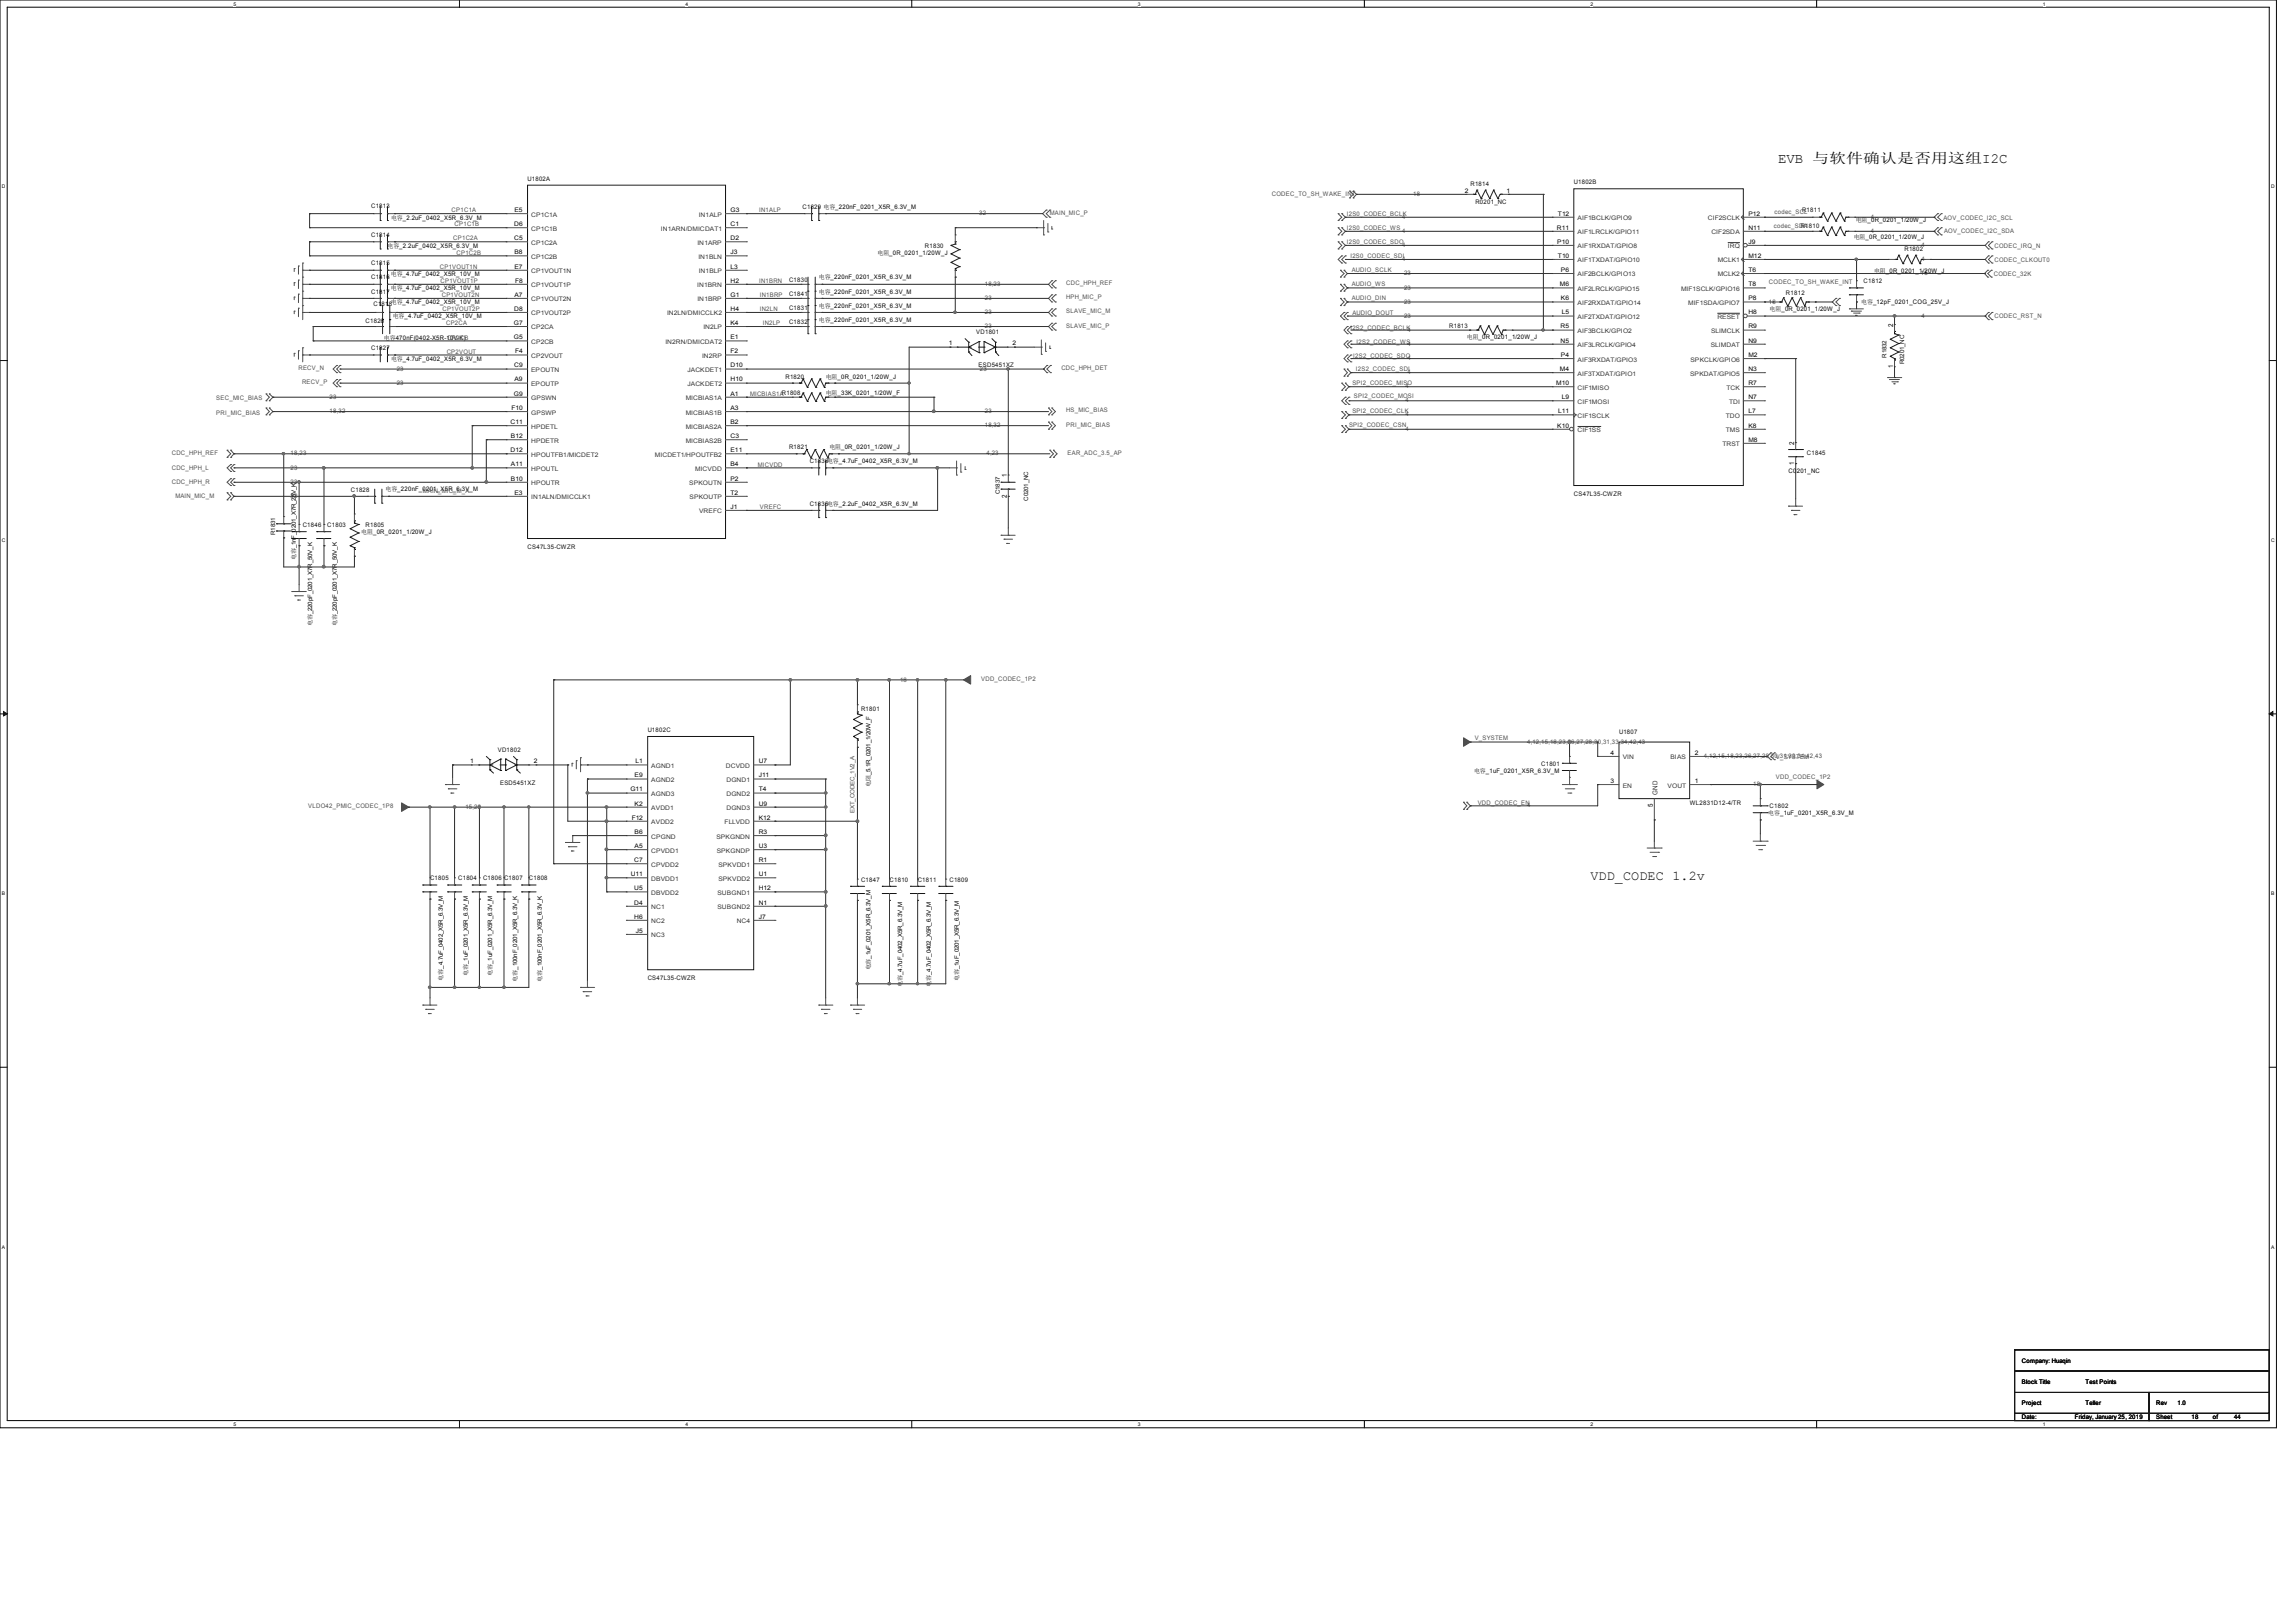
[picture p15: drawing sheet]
<svg xmlns="http://www.w3.org/2000/svg" width="297mm" height="210mm" viewBox="0 0 297 210" stroke-linecap="round" stroke-linejoin="round" font-family="sans-serif">
<defs><g id="words">
<text font-size="1.8" x="230" y="21">EVB 与软件确认是否用这组I2C</text>
<text font-size="1.7" x="205.7" y="113.9">VDD_CODEC 1.2v</text>
<g font-size=".9">
<text x="244.9" y="47.7" transform="rotate(-90 244.9 47.7)">1</text>
<text x="244.9" y="42.2" transform="rotate(-90 244.9 42.2)">2</text>
<text x="232.1" y="57.5" transform="rotate(-90 232.1 57.5)">2</text>
<text x="130.2" y="64.4" transform="rotate(-90 130.2 64.4)">2</text>
<text x="130.2" y="61.8" transform="rotate(-90 130.2 61.8)">1</text>
<text x="232.1" y="60.2" transform="rotate(-90 232.1 60.2)">1</text>
<text x="213.8" y="104.4" transform="rotate(-90 213.8 104.4)">5</text>
</g>
<text font-size=".9" fill="#343434" x="214.4" y="102.9" transform="rotate(-90 214.4 102.9)">GND</text>
<g font-size=".8" fill="#0e0e0e">
<text x="68.2" y="23.4">U1802A</text>
<text x="203.6" y="23.8">U1802B</text>
<text x="48" y="26.9">C1813</text>
<text x="103.8" y="27">C1829 电容_220nF_0201_X5R_6.3V_M</text>
<text x="190.2" y="24.1">R1814</text>
<text x="190.8" y="26.5">R0201_NC</text>
<text x="232.9" y="29.5">R1810</text>
<text x="233.1" y="27.5">R1811</text>
<text x="48" y="34.3">C1815</text>
<text x="48" y="30.6">C1814</text>
<text x="119.6" y="32">R1830</text>
<text x="246.4" y="32.5">R1802</text>
<text x="47.3" y="41.8">C1826</text>
<text x="48" y="38">C1817</text>
<text x="48" y="36.2">C1816</text>
<text x="48.3" y="39.6">C1818</text>
<text x="102.1" y="36.4">C1830</text>
<text x="102.1" y="40.1">C1831</text>
<text x="102.1" y="41.9">C1832</text>
<text x="102.1" y="38.3">C1841</text>
<text x="231" y="38.2">R1812</text>
<text x="241.1" y="36.6">C1812</text>
<text x="48" y="45.3">C1827</text>
<text x="126.3" y="43.2">VD1801</text>
<text x="126.6" y="47.5">ESD5451XZ</text>
<text x="187.5" y="42.4">R1813</text>
<text x="244" y="46.3" transform="rotate(-90 244 46.3)">R1832</text>
<text x="246.3" y="47.1" transform="rotate(-90 246.3 47.1)">R0201_NC</text>
<text x="101.6" y="49">R1820</text>
<text x="102.1" y="58.1">R1821</text>
<text x="104.7" y="59.9">C1836电容_4.7uF_0402_X5R_6.3V_M</text>
<text x="233.7" y="58.9">C1845</text>
<text x="45.4" y="63.7">C1828</text>
<text x="104.7" y="65.4">C1835电容_2.2uF_0402_X5R_6.3V_M</text>
<text x="129.3" y="63.9" transform="rotate(-90 129.3 63.9)">C1837</text>
<text x="133" y="64.8" transform="rotate(-90 133 64.8)">C0201_NC</text>
<text x="203.6" y="64.1">CS47L35-CWZR</text>
<text x="35.6" y="69.2" transform="rotate(-90 35.6 69.2)">R1831</text>
<text x="39.2" y="68.2">C1846</text>
<text x="42.3" y="68.2">C1803</text>
<text x="47.3" y="68.2">R1805</text>
<text x="68.2" y="71">CS47L35-CWZR</text>
<text x="83.8" y="94.7">U1802C</text>
<text x="111.4" y="91.9">R1801</text>
<text x="209.4" y="95">U1807</text>
<text x="64.4" y="97.2">VD1802</text>
<text x="64.7" y="101.6">ESD5451XZ</text>
<text x="199.4" y="99.1">C1801</text>
<text x="218.6" y="104.1">WL2831D12-4/TR</text>
<text x="228.9" y="104.6">C1802</text>
<text x="55.6" y="113.9">C1805</text>
<text x="59.3" y="113.9">C1804</text>
<text x="62.5" y="113.9">C1806 C1807</text>
<text x="68.4" y="113.9">C1808</text>
<text x="111.4" y="114.1">C1847</text>
<text x="115.1" y="114.1">C1810</text>
<text x="118.7" y="114.1">C1811</text>
<text x="122.8" y="114.1">C1809</text>
<text x="83.8" y="126.8">CS47L35-CWZR</text>
</g>
<g font-size=".8">
<text x="50.6" y="28.4">电容_2.2uF_0402_X5R_6.3V_M</text>
<text x="66.5" y="29.3">D6</text>
<text x="66.6" y="27.4">E5</text>
<text x="94.5" y="27.4">G3</text>
<text x="94.5" y="29.3">C1</text>
<text x="189.5" y="24.9">2</text>
<text x="194.9" y="24.9">1</text>
<text x="201.4" y="29.7">R11</text>
<text x="201.5" y="27.9">T12</text>
<text x="226.2" y="27.9">P12</text>
<text x="226.2" y="29.7">N11</text>
<text x="240" y="28.7">电阻_0R_0201_1/20W_J</text>
<text x="50.1" y="32">电容_2.2uF_0402_X5R_6.3V_M</text>
<text x="50.5" y="35.7">电容_4.7uF_0402_X5R_10V_M</text>
<text x="66.5" y="31.1">C5</text>
<text x="66.6" y="32.9">B8</text>
<text x="66.6" y="34.8">E7</text>
<text x="94.5" y="31.1">D2</text>
<text x="94.5" y="32.9">J3</text>
<text x="94.5" y="34.8">L3</text>
<text x="113.5" y="33">电阻_0R_0201_1/20W_J</text>
<text x="201.4" y="31.5">P10</text>
<text x="201.5" y="33.4">T10</text>
<text x="201.9" y="35.2">P6</text>
<text x="226.2" y="31.5">J9</text>
<text x="226.2" y="33.4">M12</text>
<text x="226.2" y="35.2">T6</text>
<text x="239.8" y="30.9">电阻_0R_0201_1/20W_J</text>
<text x="242.4" y="35.3">电阻_0R_0201_1/20W_J</text>
<text x="50.5" y="39.4">电容_4.7uF_0402_X5R_10V_M</text>
<text x="50.5" y="37.5">电容_4.7uF_0402_X5R_10V_M</text>
<text x="50.8" y="41.2">电容_4.7uF_0402_X5R_10V_M</text>
<text x="66.5" y="40.2">D8</text>
<text x="66.6" y="38.4">A7</text>
<text x="66.6" y="36.6">F8</text>
<text x="94.5" y="36.6">H2</text>
<text x="94.5" y="38.4">G1</text>
<text x="94.5" y="40.2">H4</text>
<text x="105.9" y="36.2">电容_220nF_0201_X5R_6.3V_M</text>
<text x="105.9" y="39.8">电容_220nF_0201_X5R_6.3V_M</text>
<text x="105.9" y="41.7">电容_220nF_0201_X5R_6.3V_M</text>
<text x="105.9" y="38">电容_220nF_0201_X5R_6.3V_M</text>
<text x="201.8" y="37">M6</text>
<text x="201.9" y="38.9">K6</text>
<text x="202" y="40.7">L5</text>
<text x="226.2" y="38.9">P8</text>
<text x="226.2" y="40.7">H8</text>
<text x="226.2" y="37">T8</text>
<text x="228.9" y="40.3">电阻_0R_0201_1/20W_J</text>
<text x="240.8" y="39.4">电容_12pF_0201_COG_25V_J</text>
<text x="49.7" y="44">电容470nF(0402-X5R-10V-K)</text>
<text x="50.6" y="46.7">电容_4.7uF_0402_X5R_6.3V_M</text>
<text x="66.5" y="42">G7</text>
<text x="66.5" y="43.9">G5</text>
<text x="66.5" y="47.5">C9</text>
<text x="66.6" y="45.7">F4</text>
<text x="94.5" y="42">K4</text>
<text x="94.5" y="43.9">E1</text>
<text x="94.5" y="45.7">F2</text>
<text x="94.5" y="47.5">D10</text>
<text x="122.7" y="44.7">1</text>
<text x="131" y="44.7">2</text>
<text x="189.7" y="43.9">电阻_0R_0201_1/20W_J</text>
<text x="201.9" y="42.5">R5</text>
<text x="201.9" y="44.3">N5</text>
<text x="201.9" y="46.2">P4</text>
<text x="226.2" y="42.5">R9</text>
<text x="226.2" y="44.3">N9</text>
<text x="226.2" y="46.2">M2</text>
<text x="66.2" y="53">F10</text>
<text x="66.5" y="51.2">G9</text>
<text x="66.6" y="49.4">A9</text>
<text x="94.5" y="49.4">H10</text>
<text x="94.5" y="51.2">A1</text>
<text x="94.5" y="53">A3</text>
<text x="106.8" y="49">电阻_0R_0201_1/20W_J</text>
<text x="106.8" y="51.1">电阻_33K_0201_1/20W_F</text>
<text x="201.3" y="49.8">M10</text>
<text x="201.6" y="53.5">L11</text>
<text x="201.8" y="48">M4</text>
<text x="202" y="51.6">L9</text>
<text x="226.2" y="49.8">R7</text>
<text x="226.2" y="51.6">N7</text>
<text x="226.2" y="53.5">L7</text>
<text x="226.2" y="48">N3</text>
<text x="66" y="58.5">D12</text>
<text x="66" y="54.9">C11</text>
<text x="66.1" y="56.7">B12</text>
<text x="94.5" y="54.9">B2</text>
<text x="94.5" y="56.7">C3</text>
<text x="94.5" y="58.5">E11</text>
<text x="107.3" y="58.1">电阻_0R_0201_1/20W_J</text>
<text x="201.4" y="55.3">K10</text>
<text x="226.2" y="55.3">K8</text>
<text x="226.2" y="57.2">M8</text>
<text x="49.9" y="63.6">电容_220nF_0201_X5R_6.3V_M</text>
<text x="66.1" y="60.3">A11</text>
<text x="66.1" y="62.2">B10</text>
<text x="66.6" y="64">E3</text>
<text x="94.5" y="65.8">J1</text>
<text x="94.5" y="60.3">B4</text>
<text x="94.5" y="62.2">P2</text>
<text x="94.5" y="64">T2</text>
<text x="231.4" y="61.2">C0201_NC</text>
<text x="46.7" y="69.1">电阻_0R_0201_1/20W_J</text>
<text x="38.3" y="72.5" transform="rotate(-90 38.3 72.5)">电容_1nF_0201_X7R_25V_K</text>
<text x="40.4" y="81" transform="rotate(-90 40.4 81)">电容_220pF_0201_X7R_50V_K</text>
<text x="43.6" y="81" transform="rotate(-90 43.6 81)">电容_220pF_0201_X7R_50V_K</text>
<text x="60.8" y="98.8">1</text>
<text x="69.1" y="98.8">2</text>
<text x="82.1" y="100.6">E9</text>
<text x="82.2" y="98.8">L1</text>
<text x="98.1" y="98.8">U7</text>
<text x="98.1" y="100.6">J11</text>
<text x="112.6" y="101.9" transform="rotate(-90 112.6 101.9)">电阻_5.1R_0201_1/20W_F</text>
<text x="190.7" y="100">电容_1uF_0201_X5R_6.3V_M</text>
<text x="208.3" y="97.7">4</text>
<text x="208.3" y="101.3">3</text>
<text x="219.2" y="97.7">2</text>
<text x="219.2" y="101.3">1</text>
<text x="81.5" y="102.4">G11</text>
<text x="81.7" y="106">F12</text>
<text x="82.1" y="107.9">B6</text>
<text x="82.1" y="104.2">K2</text>
<text x="98.1" y="106">K12</text>
<text x="98.1" y="107.9">R3</text>
<text x="98.1" y="102.4">T4</text>
<text x="98.1" y="104.2">U9</text>
<text x="228.7" y="105.5">电容_1uF_0201_X5R_6.3V_M</text>
<text x="81.6" y="113.4">U11</text>
<text x="82.1" y="111.5">C7</text>
<text x="82.1" y="109.7">A5</text>
<text x="98.1" y="109.7">U3</text>
<text x="98.1" y="111.5">R1</text>
<text x="98.1" y="113.4">U1</text>
<text x="82.1" y="117.1">D4</text>
<text x="82.1" y="118.9">H6</text>
<text x="82.1" y="115.2">U5</text>
<text x="98.1" y="118.9">J7</text>
<text x="98.1" y="115.2">H12</text>
<text x="98.1" y="117.1">N1</text>
<text x="82.3" y="120.7">J5</text>
<text x="112.6" y="125.6" transform="rotate(-90 112.6 125.6)">电容_1uF_0201_X5R_6.3V_M</text>
<text x="57.3" y="126.9" transform="rotate(-90 57.3 126.9)">电容_4.7uF_0402_X5R_6.3V_M</text>
<text x="60.5" y="126.2" transform="rotate(-90 60.5 126.2)">电容_1uF_0201_X5R_6.3V_M</text>
<text x="63.7" y="126.2" transform="rotate(-90 63.7 126.2)">电容_1uF_0201_X5R_6.3V_M</text>
<text x="66.9" y="127" transform="rotate(-90 66.9 127)">电容_100nF_0201_X5R_6.3V_K</text>
<text x="70.1" y="127" transform="rotate(-90 70.1 127)">电容_100nF_0201_X5R_6.3V_K</text>
<text x="116.7" y="127.7" transform="rotate(-90 116.7 127.7)">电容_4.7uF_0402_X5R_6.3V_M</text>
<text x="120.4" y="127.7" transform="rotate(-90 120.4 127.7)">电容_4.7uF_0402_X5R_6.3V_M</text>
<text x="124" y="126.9" transform="rotate(-90 124 126.9)">电容_1uF_0201_X5R_6.3V_M</text>
<text x="261.6" y="179.1">Block Title</text>
<text x="261.6" y="176.4">Company: Huaqin</text>
<text x="269.8" y="179.1">Test Points</text>
<text x="261.6" y="181.8">Project</text>
<text x="261.6" y="183.6">Date:</text>
<text x="268.4" y="183.6">Friday, January 25, 2019</text>
<text x="269.8" y="181.8">Teller</text>
<text x="278.9" y="181.8">Rev</text>
<text x="278.9" y="183.6">Sheet</text>
<text x="281.7" y="181.8">1.0</text>
<text x="283.5" y="183.6">18</text>
<text x="286.2" y="183.6">of</text>
<text x="289" y="183.6">44</text>
</g>
<g font-size=".8" fill="#4d4d4d">
<text x="58.4" y="27.5">CP1C1A</text>
<text x="58.8" y="29.3">CP1C1B</text>
<text x="98.2" y="27.5">IN1ALP</text>
<text x="126.7" y="27.9">32</text>
<text x="135.8" y="27.8">MAIN_MIC_P</text>
<text x="164.5" y="25.4">CODEC_TO_SH_WAKE_INT</text>
<text x="174.2" y="27.9">I2S0_CODEC_BCLK</text>
<text x="174.2" y="29.8">I2S0_CODEC_WS</text>
<text x="181.4" y="28.3">4</text>
<text x="182.8" y="25.4">18</text>
<text x="229.5" y="29.5">codec_SDA</text>
<text x="229.5" y="27.7">codec_SCL</text>
<text x="242" y="28.3">4</text>
<text x="251.4" y="28.4">AOV_CODEC_I2C_SCL</text>
<text x="56.9" y="34.8">CP1VOUT1N</text>
<text x="58.6" y="31.1">CP1C2A</text>
<text x="59.1" y="32.9">CP1C2B</text>
<text x="174.2" y="31.6">I2S0_CODEC_SDO</text>
<text x="174.7" y="33.4">I2S0_CODEC_SDI</text>
<text x="174.8" y="35.2">AUDIO_SCLK</text>
<text x="181.4" y="30.1">4</text>
<text x="181.4" y="32">4</text>
<text x="181.4" y="33.8">4</text>
<text x="181.6" y="35.6">23</text>
<text x="242" y="30.1">4</text>
<text x="248.5" y="35.6">15</text>
<text x="248.6" y="32">4</text>
<text x="248.6" y="33.8">4</text>
<text x="251.5" y="30.1">AOV_CODEC_I2C_SDA</text>
<text x="257.9" y="35.7">CODEC_32K</text>
<text x="258" y="32">CODEC_IRQ_N</text>
<text x="258" y="33.9">CODEC_CLKOUT0</text>
<text x="57" y="36.6">CP1VOUT1P</text>
<text x="57.2" y="38.4">CP1VOUT2N</text>
<text x="57.2" y="40.3">CP1VOUT2P</text>
<text x="98.2" y="36.6">IN1BRN</text>
<text x="98.3" y="38.4">IN1BRP</text>
<text x="98.3" y="40.3">IN2LN</text>
<text x="127.4" y="37">18,23</text>
<text x="127.4" y="38.8">23</text>
<text x="127.4" y="40.6">23</text>
<text x="137.9" y="36.9">CDC_HPH_REF</text>
<text x="137.9" y="38.7">HPH_MIC_P</text>
<text x="137.9" y="40.6">SLAVE_MIC_M</text>
<text x="174.8" y="37">AUDIO_WS</text>
<text x="174.8" y="38.8">AUDIO_DIN</text>
<text x="174.9" y="40.7">AUDIO_DOUT</text>
<text x="181.6" y="37.5">23</text>
<text x="181.6" y="39.3">23</text>
<text x="181.6" y="41.1">23</text>
<text x="228.8" y="36.7">CODEC_TO_SH_WAKE_INT</text>
<text x="228.8" y="39.3">18</text>
<text x="248.6" y="41.1">4</text>
<text x="258" y="41.2">CODEC_RST_N</text>
<text x="38.6" y="47.9">RECV_N</text>
<text x="51.3" y="48">23</text>
<text x="57.7" y="42.1">CP2CA</text>
<text x="57.8" y="45.8">CP2VOUT</text>
<text x="57.9" y="43.9">CP2CB</text>
<text x="98.7" y="42.1">IN2LP</text>
<text x="126.8" y="48">23</text>
<text x="127.4" y="42.5">23</text>
<text x="137.3" y="47.9">CDC_HPH_DET</text>
<text x="137.9" y="42.4">SLAVE_MIC_P</text>
<text x="174.7" y="42.7">I2S2_CODEC_BCLK</text>
<text x="175.1" y="46.3">I2S2_CODEC_SDO</text>
<text x="175.4" y="48">I2S2_CODEC_SDI</text>
<text x="175.5" y="44.5">I2S2_CODEC_WS</text>
<text x="182.1" y="46.6">4</text>
<text x="182.1" y="42.9">4</text>
<text x="182.1" y="44.7">4</text>
<text x="28" y="51.8">SEC_MIC_BIAS</text>
<text x="28" y="53.6">PRI_MIC_BIAS</text>
<text x="39.1" y="49.7">RECV_P</text>
<text x="42.6" y="51.6">23</text>
<text x="42.6" y="53.5">18,32</text>
<text x="51.3" y="49.8">23</text>
<text x="97" y="51.2">MICBIAS1AR1808</text>
<text x="127.4" y="53.5">23</text>
<text x="137.9" y="53.3">HS_MIC_BIAS</text>
<text x="174.9" y="49.8">SPI2_CODEC_MISO</text>
<text x="174.9" y="53.5">SPI2_CODEC_CLK</text>
<text x="175.1" y="51.5">SPI2_CODEC_MOSI</text>
<text x="181.8" y="50.2">4</text>
<text x="181.8" y="52.1">4</text>
<text x="181.8" y="53.9">4</text>
<text x="182.1" y="48.4">4</text>
<text x="22.2" y="58.9">CDC_HPH_REF</text>
<text x="37.6" y="58.9">18,23</text>
<text x="127.4" y="55.3">18,32</text>
<text x="127.6" y="58.9">4,23</text>
<text x="137.9" y="55.2">PRI_MIC_BIAS</text>
<text x="138.1" y="58.8">EAR_ADC_3.5_AP</text>
<text x="174.5" y="55.3">SPI2_CODEC_CSN</text>
<text x="181.8" y="55.8">4</text>
<text x="22.2" y="60.7">CDC_HPH_L</text>
<text x="22.2" y="62.6">CDC_HPH_R</text>
<text x="22.7" y="64.4">MAIN_MIC_M</text>
<text x="37.6" y="60.7">23</text>
<text x="37.6" y="62.6">23</text>
<text x="37.6" y="64.4">32</text>
<text x="54.7" y="63.8">MAIN_MIC_M_A</text>
<text x="98" y="60.4">MICVDD</text>
<text x="98.3" y="65.9">VREFC</text>
<text x="116.4" y="88.2">18</text>
<text x="126.9" y="88.1">VDD_CODEC_1P2</text>
<text x="190.8" y="95.8">V_SYSTEM</text>
<text x="197.5" y="96.2">4,12,15,18,23,26,27,28,30,31,33,34,42,43</text>
<text x="220.4" y="98.1">4,12,15,18,23,26,27,28,30,31,33,34,42,43</text>
<text x="226.8" y="101.7">18</text>
<text x="229.7" y="98.2">V_SYSTEM</text>
<text x="229.7" y="100.8">VDD_CODEC_1P2</text>
<text x="39.9" y="104.6">VLDO42_PMIC_CODEC_1P8</text>
<text x="60.2" y="104.6">15,23</text>
<text x="110.5" y="105.2" transform="rotate(-90 110.5 105.2)">EXT_CODEC_1V2_A</text>
<text x="191.1" y="104.1">VDD_CODEC_EN</text>
<text x="197.5" y="104.5">4</text>
</g>
<g font-size=".8" fill="#343434">
<text x="68.7" y="28">CP1C1A</text>
<text x="68.7" y="29.8">CP1C1B</text>
<text x="85.5" y="29.8">IN1ARN/DMICDAT1</text>
<text x="90.4" y="28">IN1ALP</text>
<text x="204.1" y="28.5">AIF1BCLK/GPIO9</text>
<text x="220.9" y="28.5">CIF2SCLK</text>
<text x="68.7" y="31.7">CP1C2A</text>
<text x="68.7" y="33.5">CP1C2B</text>
<text x="68.7" y="35.3">CP1VOUT1N</text>
<text x="90.2" y="31.7">IN1ARP</text>
<text x="90.3" y="33.5">IN1BLN</text>
<text x="90.4" y="35.3">IN1BLP</text>
<text x="204.1" y="30.3">AIF1LRCLK/GPIO11</text>
<text x="204.1" y="32.1">AIF1RXDAT/GPIO8</text>
<text x="204.1" y="34">AIF1TXDAT/GPIO10</text>
<text x="204.1" y="35.8">AIF2BCLK/GPIO13</text>
<text x="221.4" y="30.3">CIF2SDA</text>
<text x="222.2" y="34">MCLK1</text>
<text x="222.2" y="35.8">MCLK2</text>
<text x="223.5" y="32.1">IRQ</text>
<text x="68.7" y="37.2">CP1VOUT1P</text>
<text x="68.7" y="39">CP1VOUT2N</text>
<text x="68.7" y="40.8">CP1VOUT2P</text>
<text x="86.3" y="40.8">IN2LN/DMICCLK2</text>
<text x="90.2" y="37.2">IN1BRN</text>
<text x="90.2" y="39">IN1BRP</text>
<text x="204.1" y="37.6">AIF2LRCLK/GPIO15</text>
<text x="204.1" y="39.5">AIF2RXDAT/GPIO14</text>
<text x="204.1" y="41.3">AIF2TXDAT/GPIO12</text>
<text x="217.4" y="37.6">MIF1SCLK/GPIO16</text>
<text x="218.4" y="39.5">MIF1SDA/GPIO7</text>
<text x="222.1" y="41.3">RESET</text>
<text x="68.7" y="42.6">CP2CA</text>
<text x="68.7" y="44.5">CP2CB</text>
<text x="68.7" y="46.3">CP2VOUT</text>
<text x="86.1" y="44.5">IN2RN/DMICDAT2</text>
<text x="90.8" y="46.3">IN2RP</text>
<text x="91" y="42.6">IN2LP</text>
<text x="204.1" y="43.1">AIF3BCLK/GPIO2</text>
<text x="204.1" y="44.9">AIF3LRCLK/GPIO4</text>
<text x="204.1" y="46.8">AIF3RXDAT/GPIO3</text>
<text x="218.7" y="46.8">SPKCLK/GPIO6</text>
<text x="221.3" y="44.9">SLIMDAT</text>
<text x="221.3" y="43.1">SLIMCLK</text>
<text x="68.7" y="48.1">EPOUTN</text>
<text x="68.7" y="50">EPOUTP</text>
<text x="68.7" y="51.8">GPSWN</text>
<text x="68.7" y="53.6">GPSWP</text>
<text x="88.7" y="51.8">MICBIAS1A</text>
<text x="88.7" y="53.6">MICBIAS1B</text>
<text x="89" y="48.1">JACKDET1</text>
<text x="89" y="50">JACKDET2</text>
<text x="204.1" y="48.6">AIF3TXDAT/GPIO1</text>
<text x="204.1" y="50.4">CIF1MISO</text>
<text x="204.1" y="52.2">CIF1MOSI</text>
<text x="218.6" y="48.6">SPKDAT/GPIO5</text>
<text x="223.3" y="50.4">TCK</text>
<text x="223.7" y="52.2">TDI</text>
<text x="68.7" y="55.5">HPDETL</text>
<text x="68.7" y="57.3">HPDETR</text>
<text x="68.7" y="59.1">HPOUTFB1/MICDET2</text>
<text x="84.7" y="59.1">MICDET1/HPOUTFB2</text>
<text x="88.7" y="55.5">MICBIAS2A</text>
<text x="88.7" y="57.3">MICBIAS2B</text>
<text x="204.1" y="54.1">CIF1SCLK</text>
<text x="204.1" y="55.9">CIF1SS</text>
<text x="222.8" y="57.7">TRST</text>
<text x="223.2" y="54.1">TDO</text>
<text x="223.2" y="55.9">TMS</text>
<text x="68.7" y="60.9">HPOUTL</text>
<text x="68.7" y="62.8">HPOUTR</text>
<text x="68.7" y="64.6">IN1ALN/DMICCLK1</text>
<text x="89.2" y="62.8">SPKOUTN</text>
<text x="89.2" y="64.6">SPKOUTP</text>
<text x="89.9" y="60.9">MICVDD</text>
<text x="90.4" y="66.4">VREFC</text>
<text x="84.3" y="99.4">AGND1</text>
<text x="84.3" y="101.2">AGND2</text>
<text x="93.9" y="99.4">DCVDD</text>
<text x="94" y="101.2">DGND1</text>
<text x="209.9" y="98.3">VIN</text>
<text x="209.9" y="101.9">EN</text>
<text x="215.7" y="101.9">VOUT</text>
<text x="216.1" y="98.3">BIAS</text>
<text x="84.3" y="103">AGND3</text>
<text x="84.3" y="104.8">AVDD1</text>
<text x="84.3" y="106.6">AVDD2</text>
<text x="93.7" y="106.6">FLLVDD</text>
<text x="94" y="103">DGND2</text>
<text x="94" y="104.8">DGND3</text>
<text x="84.3" y="108.5">CPGND</text>
<text x="84.3" y="110.3">CPVDD1</text>
<text x="84.3" y="112.1">CPVDD2</text>
<text x="84.3" y="114">DBVDD1</text>
<text x="92.7" y="108.5">SPKGNDN</text>
<text x="92.7" y="110.3">SPKGNDP</text>
<text x="92.9" y="112.1">SPKVDD1</text>
<text x="92.9" y="114">SPKVDD2</text>
<text x="84.3" y="115.8">DBVDD2</text>
<text x="84.3" y="117.6">NC1</text>
<text x="84.3" y="119.5">NC2</text>
<text x="92.8" y="115.8">SUBGND1</text>
<text x="92.8" y="117.6">SUBGND2</text>
<text x="95.3" y="119.5">NC4</text>
<text x="84.3" y="121.3">NC3</text>
</g>
<g font-size=".6">
<text x="30.2" y=".7">5</text>
<text x="88.7" y=".7">4</text>
<text x="147.2" y=".7">3</text>
<text x="205.7" y=".7">2</text>
<text x="264.2" y=".7">1</text>
<text x=".3" y="24.4">D</text>
<text x="293.8" y="24.4">D</text>
<text x=".3" y="70.1">C</text>
<text x="293.8" y="70.1">C</text>
<text x=".3" y="115.8">B</text>
<text x="293.8" y="115.8">B</text>
<text x=".3" y="161.5">A</text>
<text x="293.8" y="161.5">A</text>
<text x="30.2" y="184.5">5</text>
<text x="88.7" y="184.5">4</text>
<text x="147.2" y="184.5">3</text>
<text x="205.7" y="184.5">2</text>
<text x="264.2" y="184.5">1</text>
</g>
</g></defs>
<path d="M0 0h294.5v184.7h-294.5zM.9 .9h292.6v182.9h-292.6z" fill="none" stroke="#000" stroke-width=".13"/>
<g fill="#fff">
<path d="M30.2 .1h.3v.7h-.3z"/>
<path d="M30.2 183.9h.3v.8h-.3z"/>
</g>
<path d="M59.4 0v.9M59.4 183.8v.9" fill="none" stroke="#000" stroke-width=".13"/>
<g fill="#fff">
<path d="M88.7 .1h.3v.7h-.3z"/>
<path d="M88.7 183.9h.3v.8h-.3z"/>
</g>
<path d="M117.9 0v.9M117.9 183.8v.9" fill="none" stroke="#000" stroke-width=".13"/>
<g fill="#fff">
<path d="M147.2 .1h.3v.7h-.3z"/>
<path d="M147.2 183.9h.3v.8h-.3z"/>
</g>
<path d="M176.5 0v.9M176.5 183.8v.9" fill="none" stroke="#000" stroke-width=".13"/>
<g fill="#fff">
<path d="M205.7 .1h.4v.7h-.4z"/>
<path d="M205.7 183.9h.4v.8h-.4z"/>
</g>
<path d="M235 0v.9M235 183.8v.9" fill="none" stroke="#000" stroke-width=".13"/>
<g fill="#fff">
<path d="M264.2 .1h.4v.7h-.4z"/>
<path d="M264.2 183.9h.4v.8h-.4z"/>
<path d="M.3 23.8h.4v.7h-.4z"/>
<path d="M293.8 23.8h.5v.7h-.5z"/>
<path d="M.3 69.5h.4v.7h-.4z"/>
<path d="M293.8 69.5h.5v.7h-.5z"/>
</g>
<path d="M0 46.7h.9M293.5 46.7h1" fill="none" stroke="#000" stroke-width=".13"/>
<g fill="#fff">
<path d="M.3 115.2h.4v.8h-.4z"/>
<path d="M293.8 115.2h.4v.8h-.4z"/>
</g>
<path d="M0 92.4h.9M293.5 92.4h1" fill="none" stroke="#000" stroke-width=".13"/>
<path d="M.5 92.1l.4 .3-.4 .2zM293.5 92.4l.5-.3v.5z" fill="#000" stroke="#000" stroke-width=".13"/>
<g fill="#fff">
<path d="M.3 161h.3v.7h-.3z"/>
<path d="M293.8 161h.4v.7h-.4z"/>
</g>
<path d="M0 138.1h.9M293.5 138.1h1M260.6 174.7h32.9v2.7h-32.9zM260.6 177.4h32.9v2.8h-32.9zM260.6 180.2h17.4v2.7h-17.4zM260.6 182.9h17.4v.9h-17.4zM278 182.9h15.5v.9h-15.5zM278 180.2h15.5v2.7h-15.5z" fill="none" stroke="#000" stroke-width=".13"/>
<g fill="none" stroke="#4d4d4d" stroke-width=".13">
<path d="M38.1 34.8h.1M38.1 36.6h.1M38.1 38.4h.1M38.1 34.8v.3M38.1 36.6v.4M38.1 38.4v.4M38.6 34.4h.1M38.6 36.2h.1M38.6 38.1h.1M38.6 39.9h.1M38.6 34.4v1.1M38.6 36.2v1.1"/>
<path d="M38.6 38.1v1.1M38.6 39.9v1.1M39.2 35h.8M39.2 36.8h.8M39.2 38.6h.8M39.2 35h.1M39.2 34h.1M39.2 36.8h.1M39.2 35.9h.1M39.2 38.6h.1M39.2 37.7h.1M39.2 39.5h.1"/>
<path d="M39.2 34v7.4M48.3 35h.1M48.3 38.6h.1M48.3 35h.9M48.3 38.6h.9M50.1 35h1M50.1 38.6h1M51.1 35h.1M51.1 38.6h.1M65.5 27.6h.1M65.5 29.5h.1M65.5 31.3h.1"/>
<path d="M65.5 33.1h.1M65.5 35h.1M65.5 36.8h.1M65.5 38.6h.1M65.5 29.5h2.7M65.5 35h2.7M65.5 36.8h2.7M65.5 38.6h2.7M65.5 27.6h2.7M65.5 31.3h2.7M65.5 33.1h2.7M93.9 29.5h2.7"/>
<path d="M93.9 35h2.7M93.9 36.8h2.7M93.9 38.6h2.7M93.9 27.6h2.7M93.9 31.3h2.7M93.9 33.1h2.7M96.6 27.6h.1M96.6 29.5h.1M96.6 31.3h.1M96.6 33.1h.1M96.6 35h.1M96.6 36.8h.1"/>
<path d="M96.6 38.6h.1M103.6 36.8h.9M103.6 36.8h.1M105.5 36.8h.8M106.3 36.8h.1M134.1 29.5h.9M135 29.5h.1M135 30.4h.1M135 28.5v1.9M135.3 27.2l-.4 .4 .4 .5M135.3 28.1h.1M135.3 27.2h.1"/>
<path d="M135.6 30h.1M135.6 28.9v1.1M135.8 27.2h.1M135.8 28.1h.1M135.8 27.2l-.5 .4 .5 .5M136.1 29.6h.1M136.1 37.3h.1M136.1 36.3h.1M136.1 39.1h.1M136.1 38.1h.1M136.1 40h.1M136.1 29.3v.3"/>
<path d="M136.1 36.3l-.5 .5 .5 .5M136.1 38.1l-.5 .5 .5 .5M136.1 40l-.5 .4 .5 .5M136.5 36.3l-.4 .5 .4 .5M136.5 38.1l-.4 .5 .4 .5M136.5 40l-.4 .4 .4 .5M136.5 36.3h.1M136.5 37.3h.1M136.5 38.1h.1M136.5 39.1h.1M136.5 40h.1M173.1 27.6h.1"/>
<path d="M173.1 28.5h.1M173.1 29.5h.1M173.1 30.4h.1M173.1 31.3h.1M173.1 32.2h.1M173.1 27.6l.5 .5-.5 .4M173.1 29.5l.5 .4-.5 .5M173.1 31.3l.5 .5-.5 .4M173.4 35h.1M173.4 35.9h.1M173.4 36.8h.1M173.4 37.7h.1"/>
<path d="M173.4 38.6h.1M173.4 39.5h.1M173.4 35l.5 .4-.5 .5M173.4 36.8l.5 .5-.5 .4M173.4 38.6l.5 .5-.5 .4M173.6 33.1l-.5 .5 .5 .4M173.6 28.5h.1M173.6 27.6h.1M173.6 30.4h.1M173.6 29.5h.1M173.6 32.2h.1M173.6 31.3h.1"/>
<path d="M173.6 34h.1M173.6 33.1h.1M173.6 27.6l.4 .5-.4 .4M173.6 29.5l.4 .4-.4 .5M173.6 31.3l.4 .5-.4 .4M173.9 35.9h.1M173.9 35h.1M173.9 37.7h.1M173.9 36.8h.1M173.9 39.5h.1M173.9 38.6h.1M173.9 35l.4 .4-.4 .5"/>
<path d="M173.9 36.8l.4 .5-.4 .4M173.9 38.6l.4 .5-.4 .4M174 33.1l-.4 .5 .4 .4M174 34h.1M174 33.1h.1M174.6 25.6h.1M174.6 24.7h.1M174.6 24.7l.4 .4-.4 .5M175 24.7l.5 .4-.5 .5M175 24.7h.1M175 25.6h.1M200.8 33.6h2.8"/>
<path d="M200.8 28.1h2.8M200.8 29.9h2.8M200.8 31.8h2.8M200.8 35.4h2.8M200.8 37.3h2.8M200.8 39.1h2.8M200.8 28.1h.1M200.8 29.9h.1M200.8 31.8h.1M200.8 33.6h.1M200.8 35.4h.1M200.8 37.3h.1"/>
<path d="M200.8 39.1h.1M234.5 28.1h.1M234.5 29.9h.1M234.5 28.1h.9M234.5 29.9h.9M237.5 38.6l-.5 .5 .5 .4M237.5 39.5h.1M237.5 38.6h.1M238 38.6l-.5 .5 .5 .4M238 38.6h.1M238 39.5h.1M239.1 28.1h.8"/>
<path d="M239.1 29.9h.8M239.2 40h.1M239.2 40h1.8M239.9 28.1h.1M239.9 29.9h.1M240.2 36.3h.1M240.2 39.1h.1M240.2 36.3v1M240.2 38.1v1M244.3 33.6h.9M244.3 33.6h.1M248.8 33.6h.9"/>
<path d="M249.7 33.6h.1M250.7 27.6l-.5 .5 .5 .4M250.7 29.5l-.5 .4 .5 .5M250.7 28.5h.1M250.7 27.6h.1M250.7 30.4h.1M250.7 29.5h.1M251.1 27.6l-.4 .5 .4 .4M251.1 29.5l-.4 .4 .4 .5M251.1 27.6h.1M251.1 28.5h.1M251.1 29.5h.1"/>
<path d="M251.1 30.4h.1M257.1 35l-.4 .4 .4 .5M257.1 35.9h.1M257.1 35h.1M257.2 31.3l-.4 .5 .4 .4M257.2 33.1l-.4 .5 .4 .4M257.2 32.2h.1M257.2 31.3h.1M257.2 34h.1M257.2 33.1h.1M257.6 35l-.5 .4 .5 .5M257.6 35h.1"/>
<path d="M257.6 35.9h.1M257.7 31.3l-.5 .5 .5 .4M257.7 33.1l-.5 .5 .5 .4M257.7 31.3h.1M257.7 32.2h.1M257.7 33.1h.1M257.7 34h.1M29.4 58.3l.4 .4-.4 .5M29.4 59.2h.1M29.4 58.3h.1M29.8 58.3h.1M29.8 59.2h.1"/>
<path d="M29.8 58.3l.5 .4-.5 .5M34.4 51.9h.1M34.4 51h.1M34.4 53.7h.1M34.4 52.8h.1M34.4 51l.4 .4-.4 .5M34.4 52.8l.4 .5-.4 .4M34.8 51l.5 .4-.5 .5M34.8 52.8l.5 .5-.5 .4M34.8 51h.1M34.8 51.9h.1M34.8 52.8h.1"/>
<path d="M34.8 53.7h.1M38.1 40.3h.1M38.1 45.7h.1M38.1 40.3v.3M38.1 45.7v.4M38.6 45.4h.1M38.6 45.4v1.1M39.2 40.4h.8M39.2 45.9h.8M39.2 40.4h.1M39.2 45.9h.1M39.2 45h.1"/>
<path d="M39.2 45v1.8M43.6 47.3h.1M43.6 48.2h.1M43.6 49.1h.1M43.6 50h.1M43.6 47.3l-.5 .5 .5 .4M43.6 49.1l-.5 .5 .5 .4M44 47.3h.1M44 48.2h.1M44 49.1h.1M44 50h.1M44 47.3l-.4 .5 .4 .4"/>
<path d="M44 49.1l-.4 .5 .4 .4M48.3 45.9h.1M48.3 45.9h.9M48.6 42.2h.9M48.6 42.2h.1M50.1 45.9h1M50.4 42.2h.9M51.1 45.9h.1M51.3 42.2h.1M65.5 40.4h.1M65.5 42.2h.1M65.5 44.1h.1"/>
<path d="M65.5 45.9h.1M65.5 47.8h.1M65.5 49.6h.1M65.5 51.4h.1M65.5 53.3h.1M65.5 55.1h.1M65.5 56.9h.1M65.5 58.7h.1M65.5 40.4h2.7M65.5 45.9h2.7M65.5 58.7h2.7M65.5 42.2h2.7"/>
<path d="M65.5 51.4h2.7M65.5 44.1h2.7M65.5 47.8h2.7M65.5 49.6h2.7M65.5 53.3h2.7M65.5 55.1h2.7M65.5 56.9h2.7M93.9 40.4h2.7M93.9 45.9h2.7M93.9 58.7h2.7M93.9 42.2h2.7M93.9 51.4h2.7"/>
<path d="M93.9 44.1h2.7M93.9 47.8h2.7M93.9 49.6h2.7M93.9 53.3h2.7M93.9 55.1h2.7M93.9 56.9h2.7M96.6 40.4h.1M96.6 42.2h.1M96.6 44.1h.1M96.6 45.9h.1M96.6 47.8h.1M96.6 49.6h.1"/>
<path d="M96.6 51.4h.1M96.6 53.3h.1M96.6 55.1h.1M96.6 56.9h.1M96.6 58.7h.1M102.5 51.4h.9M102.5 51.4h.1M103 58.7h.1M103 58.7h.9M103.6 40.4h.9M103.6 40.4h.1M105.5 40.4h.8"/>
<path d="M106.3 40.4h.1M107.1 51.4h.9M107.6 58.7h.9M108 51.4h.1M108.5 58.7h.1M123.7 59.6v1.9M124.3 60v1.1M133.8 44.9h.9M134.7 44.9h.1M134.7 45.8h.1M134.7 44v1.8M135.3 45.5h.1"/>
<path d="M135.3 44.4v1.1M135.4 47.3l-.4 .5 .4 .4M135.4 48.2h.1M135.4 47.3h.1M135.6 52.8l.5 .5-.5 .4M135.6 54.6l.5 .5-.5 .4M135.6 53.7h.1M135.6 52.8h.1M135.6 55.5h.1M135.6 54.6h.1M135.8 45.1h.1M135.8 59.2h.1"/>
<path d="M135.8 58.3h.1M135.8 44.7v.4M135.8 58.3l.5 .4-.5 .5M135.9 47.3l-.5 .5 .5 .4M135.9 47.3h.1M135.9 48.2h.1M136.1 40.9h.1M136.1 42.7h.1M136.1 41.8h.1M136.1 53.7h.1M136.1 52.8h.1M136.1 55.5h.1"/>
<path d="M136.1 54.6h.1M136.1 52.8l.4 .5-.4 .4M136.1 54.6l.4 .5-.4 .4M136.1 41.8l-.5 .4 .5 .5M136.3 59.2h.1M136.3 58.3h.1M136.3 58.3l.4 .4-.4 .5M136.5 41.8l-.4 .4 .4 .5M136.5 40.9h.1M136.5 41.8h.1M136.5 42.7h.1M173.6 49.6h.1"/>
<path d="M173.6 50.5h.1M173.6 53.3h.1M173.6 54.1h.1M173.6 55.1h.1M173.6 56h.1M173.6 49.6l.4 .4-.4 .5M173.6 53.3l.4 .4-.4 .4M173.6 55.1l.4 .4-.4 .5M173.9 40.4l-.5 .5 .5 .5M173.9 41.4h.1M173.9 40.4h.1M173.9 47.8h.1"/>
<path d="M173.9 48.7h.1M173.9 47.8l.4 .4-.4 .5M174 51.4l-.4 .5 .4 .4M174 50.5h.1M174 49.6h.1M174 51.4h.1M174 52.3h.1M174 54.1h.1M174 53.3h.1M174 56h.1M174 55.1h.1M174 49.6l.5 .4-.5 .5"/>
<path d="M174 53.3l.5 .4-.5 .4M174 55.1l.5 .4-.5 .5M174.3 47.8l.5 .4-.5 .5M174.3 40.4l-.4 .5 .4 .5M174.3 42.2l-.4 .5 .4 .5M174.3 44.1l-.4 .4 .4 .5M174.3 45.9l-.4 .5 .4 .4M174.3 41.4h.1M174.3 40.4h.1M174.3 42.2h.1M174.3 43.2h.1M174.3 44.1h.1"/>
<path d="M174.3 45h.1M174.3 45.9h.1M174.3 46.8h.1M174.3 48.7h.1M174.3 47.8h.1M174.5 51.4l-.5 .5 .5 .4M174.5 51.4h.1M174.5 52.3h.1M174.8 42.2h.1M174.8 43.2h.1M174.8 44.1h.1M174.8 45h.1"/>
<path d="M174.8 45.9h.1M174.8 46.8h.1M174.8 42.2l-.5 .5 .5 .5M174.8 44.1l-.5 .4 .5 .5M174.8 45.9l-.5 .5 .5 .4M200.8 40.9h2.8M200.8 42.7h2.8M200.8 44.5h2.8M200.8 46.4h2.8M200.8 48.2h2.8M200.8 50h2.8M200.8 51.9h2.8"/>
<path d="M200.8 53.7h2.8M200.8 40.9h.1M200.8 42.7h.1M200.8 44.5h.1M200.8 46.4h.1M200.8 48.2h.1M200.8 50h.1M200.8 51.9h.1M200.8 53.7h.1M203.6 53.9h.1M203.6 53.4l.2 .3M203.8 53.7h.1"/>
<path d="M203.8 53.7l-.2 .2M232.3 60h.1M232.3 57.3h.1M232.3 57.3v.9M232.3 59.1v.9M239.5 40.3h1.3M239.5 40.3h.1M239.8 40.5h.7M240 40.8h.2M240 40.8h.1M240.5 40.5h.1M244.2 48.9h.1"/>
<path d="M244.2 48.9h1.8M244.4 49.1h1.3M244.4 49.1h.1M244.7 49.4h.7M245 49.7h.2M245 49.7h.1M245.1 47.5h.1M245.1 42h.1M245.1 42v.9M245.1 46.6v.9M245.4 49.4h.1M257.2 40.4l-.4 .5 .4 .5"/>
<path d="M257.2 41.4h.1M257.2 40.4h.1M257.7 40.4l-.5 .5 .5 .5M257.7 40.4h.1M257.7 41.4h.1M29.4 63.8l.4 .4-.4 .5M29.4 64.7h.1M29.4 63.8h.1M29.8 60.1h.1M29.8 61h.1M29.8 61.9h.1M29.8 62.8h.1"/>
<path d="M29.8 63.8h.1M29.8 64.7h.1M29.8 60.1l-.4 .4 .4 .5M29.8 61.9l-.4 .5 .4 .4M29.8 63.8l.5 .4-.5 .5M30.3 60.1l-.5 .4 .5 .5M30.3 61.9l-.5 .5 .5 .4M30.3 60.1h.1M30.3 61h.1M30.3 61.9h.1M30.3 62.8h.1M37.8 76.5h1.8"/>
<path d="M37.8 76.5h.1M38.1 77.1h1.1M38.1 77.1h.1M38.5 77.6h.1M38.5 77.6h.4M38.7 76.5h.1M38.7 67.9h.1M38.7 70.6h.1M38.7 67.9v.9M38.7 69.7v.9M38.7 75.6v.9M45.8 72h.1"/>
<path d="M45.8 66.5h.1M45.8 66.5v.9M45.8 71.1v.9M47.6 64.2h.9M47.6 64.2h.1M49.4 64.2h.9M50.3 64.2h.1M65.5 60.5h.1M65.5 62.4h.1M65.5 64.2h.1M65.5 60.5h2.7M65.5 64.2h2.7"/>
<path d="M65.5 62.4h2.7M93.9 60.5h2.7M93.9 66h2.7M93.9 64.2h2.7M93.9 62.4h2.7M96.6 60.5h.1M96.6 62.4h.1M96.6 64.2h.1M96.6 66h.1M105 66h.9M105 66h.1M106.8 66h.9"/>
<path d="M107.7 66h.1M122.8 60.5h.9M123.7 60.5h.1M123.7 61.5h.1M124.3 61.1h.1M124.8 60.7h.1M124.8 60.4v.3M129.5 69.3h.1M129.5 69.3h1.8M129.9 69.8h1.1M129.9 69.8h.1M130.2 70.3h.1"/>
<path d="M130.2 70.3h.4M130.4 69.3h.1M130.4 68.3v1M231.4 65.5h.1M231.4 65.5h1.8M231.7 66h1.1M231.7 66h.1M232.1 66.6h.4M232.1 66.6h.1M232.3 65.5h.1M232.3 64.6v.9M74 98.8h.1"/>
<path d="M74 98.8v.3M74.5 98.4h.1M74.5 98.4v1.1M75.1 99h.9M75.1 99h.1M75.1 98h.1M75.1 98v1.9M206.7 97.9h2.7M206.7 97.9h.1M218.6 97.9h2.7M221.3 97.9h.1M229.1 97.4l-.5 .5 .5 .4"/>
<path d="M229.1 97.4h.1M229.1 98.3h.1M229.5 97.4l-.4 .5 .4 .4M229.5 98.3h.1M229.5 97.4h.1M57.6 101.5h1.8M57.6 101.5h.1M58 102.1h.1M58 102.1h1.1M58.3 102.6h.1M58.3 102.6h.4M58.5 101.5h.1"/>
<path d="M58.5 100.6v.9M58.8 113.6h.1M58.8 116.3h.1M58.8 113.6v.9M58.8 115.4v.9M73.2 109h1.8M73.2 109h.1M73.5 109.6h1.1M73.5 109.6h.1M73.9 110.1h.4M73.9 110.1h.1M74.1 109h.1"/>
<path d="M74.1 108.1v.9M189.3 103.8h.1M189.3 104.7h.1M189.3 103.8l.4 .5-.4 .4M189.7 103.8l.5 .5-.5 .4M189.7 104.7h.1M189.7 103.8h.1M202.1 101.5h1.8M202.5 102.1h1.1M202.8 102.6h.4M203 101.5h.1M203 100.6v.9"/>
<path d="M203.2 102.6h.1M203.6 102.1h.1M203.9 101.5h.1M206.7 101.5h2.7M206.7 101.5h.1M213.1 109.7h1.8M213.4 110.3h1.1M213.8 110.8h.4M214 109.7h.1M214 106.1h.1M214 103.3v2.8M214 108.8v.9"/>
<path d="M214.2 110.8h.1M214.5 110.3h.1M214.9 109.7h.1M218.6 101.5h2.7M221.3 101.5h.1M226.8 108.8h1.8M227.2 109.4h1.1M227.5 109.9h.4M227.7 108.8h.1M227.7 103.3h.1M227.7 106.1h.1M227.7 103.3v1"/>
<path d="M227.7 105.2v.9M227.7 107.9v.9M227.9 109.9h.1M228.3 109.4h.1M228.6 108.8h.1M54.7 130h.1M54.7 130h1.8M55.1 130.6h.1M55.1 130.6h1.1M55.4 131.1h.1M55.4 131.1h.4M55.6 130h.1"/>
<path d="M55.6 129.1v.9M75.1 127.8h1.8M75.1 127.8h.1M75.4 128.3h.1M75.4 128.3h1.1M75.8 128.9h.1M75.8 128.9h.4M76 127.8h.1M76 126.8v1M105.9 130h.1M105.9 130h1.8M106.3 130.6h1.1"/>
<path d="M106.3 130.6h.1M106.6 131.1h.4M106.6 131.1h.1M106.8 130h.1M106.8 129.1v.9M110 130h.1M110 130h1.8M110.4 130.6h.1M110.4 130.6h1.1M110.7 131.1h.4M110.7 131.1h.1M110.9 130h.1"/>
<path d="M110.9 129.1v.9"/>
</g>
<g fill="#4d4d4d" stroke="#4d4d4d" stroke-width=".13">
<path d="M124.6 88l1-.6v1.1z" fill-rule="evenodd"/>
<path d="M51.9 103.9l1 .5-1 .6z" fill-rule="evenodd"/>
<path d="M189.3 95.5l.9 .5-.9 .6z" fill-rule="evenodd"/>
<path d="M235 101l.9 .5-.9 .6z" fill-rule="evenodd"/>
</g>
<g fill="none" stroke="#1c1c1c" stroke-width=".13">
<path d="M49.2 35h.1M49.2 35.9h.1M49.2 38.6h.1M49.2 39.5h.1M49.2 34v1.9M49.2 37.7v1.8M50.1 35.9h.1M50.1 35h.1M50.1 39.5h.1M50.1 38.6h.1M50.1 34v1.9M50.1 37.7v1.8"/>
<path d="M68.2 24h25.7v45.7h-25.7zM104.5 36.8h.1M104.5 37.7h.1M104.5 35.9v1.8M104.5 39.5v1.9M105.5 37.7h.1M105.5 36.8h.1M105.5 35.9v1.8M105.5 39.5v1.9M203.6 24.4h21.9v38.4h-21.9zM235.4 28.1h.2M235.4 29.9h.2"/>
<path d="M235.4 28.1h.1M235.4 29.9h.1M235.6 28.1h.1M235.6 29.9h.1M235.8 27.6l.6 1M235.8 29.4l.6 1.1M235.8 27.6h.1M235.8 29.4h.1M235.8 27.6l-.2 .5M235.8 29.4l-.2 .5M236.4 28.6h.1M236.4 30.5h.1"/>
<path d="M236.9 27.6l.6 1M236.9 29.4l.6 1.1M236.9 27.6h.1M236.9 29.4h.1M236.9 27.6l-.5 1M236.9 29.4l-.5 1.1M237.5 28.6h.1M237.5 30.5h.1M238 27.6l.6 1M238 29.4l.6 1.1M238 27.6h.1M238 29.4h.1"/>
<path d="M238 27.6l-.5 1M238 29.4l-.5 1.1M238.6 28.6h.1M238.6 30.5h.1M238.8 28.1h.1M238.8 29.9h.1M238.8 28.1l-.2 .5M238.8 29.9l-.2 .6M238.8 28.1h.3M238.8 29.9h.3M239.1 28.1h.1M239.1 29.9h.1"/>
<path d="M239.2 37.3h.1M239.2 38.1h.1M239.2 37.3h1.8M239.2 38.1h1.8M240.2 37.3h.1M240.2 38.1h.1M245.2 33.6h.1M245.2 33.6h.2M245.4 33.6h.1M245.6 33l.6 1.1M245.6 33h.1M245.6 33l-.2 .6"/>
<path d="M246.2 34.1h.1M246.7 33l.6 1.1M246.7 33h.1M246.7 33l-.5 1.1M247.3 34.1h.1M247.8 33l.6 1.1M247.8 33h.1M247.8 33l-.5 1.1M248.4 34.1h.1M248.5 33.6h.3M248.5 33.6h.1M248.5 33.6l-.1 .5"/>
<path d="M248.8 33.6h.1M49.2 45h.1M49.2 45.9h.1M49.2 45v1.8M49.5 41.4h.1M49.5 42.2h.1M49.5 41.4v1.8M50.1 45.9h.1M50.1 45h.1M50.1 45v1.8M50.4 42.2h.1M50.4 41.4h.1"/>
<path d="M50.4 41.4v1.8M103.4 51.4h.1M103.4 51.4h.2M103.6 51.4h.1M103.9 58.7h.2M103.9 50.8l.5 1.1M103.9 58.7h.1M103.9 50.8h.1M103.9 50.8l-.3 .6M104.1 58.7h.1M104.4 58.2l.5 1.1M104.4 58.2h.1"/>
<path d="M104.4 58.2l-.3 .5M104.4 51.9h.1M104.5 40.4h.1M104.5 41.4h.1M104.9 59.3h.1M105 50.8l.5 1.1M105 50.8h.1M105 50.8l-.6 1.1M105.5 58.2l.5 1.1M105.5 58.2h.1M105.5 41.4h.1M105.5 40.4h.1"/>
<path d="M105.5 58.2l-.6 1.1M105.5 51.9h.1M106 59.3h.1M106.1 50.8l.5 1.1M106.1 50.8h.1M106.1 50.8l-.6 1.1M106.6 58.2l.5 1.1M106.6 58.2h.1M106.6 58.2l-.6 1.1M106.6 51.9h.1M106.8 51.4h.3M106.8 51.4h.1"/>
<path d="M106.8 51.4l-.2 .5M107.1 59.3h.1M107.1 51.4h.1M107.3 58.7h.1M107.3 58.7l-.2 .6M107.3 58.7h.3M107.6 58.7h.1M231.4 59.1h1.8M231.4 58.2h1.8M232.3 59.1h.1M232.3 58.2h.1M233.2 59.1h.1"/>
<path d="M233.2 58.2h.1M244.5 43.9h.1M244.5 45h.1M244.5 46.1h.1M244.5 43.9l1.1 .6M244.5 45l1.1 .6M244.5 46.1l.6 .3M245.1 42.9h.1M245.1 46.6h.1M245.1 43.2h.1M245.1 46.4h.1M245.1 42.9v.3"/>
<path d="M245.1 46.4v.2M245.1 43.2l.5 .1M245.6 43.3h.1M245.6 44.4h.1M245.6 45.6h.1M245.6 43.3l-1.1 .6M245.6 44.4l-1.1 .6M245.6 45.6l-1.1 .5M37.8 68.8h1.8M37.8 69.7h1.8M37.8 68.8h.1M37.8 69.7h.1"/>
<path d="M38.7 68.8h.1M38.7 69.7h.1M45.3 68.4h.1M45.3 69.5h.1M45.3 70.6h.1M45.3 68.4l1.1 .6M45.3 69.5l1.1 .6M45.3 70.6l.5 .3M45.8 67.4h.1M45.8 71.1h.1M45.8 67.7h.1M45.8 70.9h.1"/>
<path d="M45.8 67.4v.3M45.8 70.9v.2M45.8 67.7l.6 .2M46.4 67.9h.1M46.4 69h.1M46.4 70.1h.1M46.4 67.9l-1.1 .5M46.4 69l-1.1 .5M46.4 70.1l-1.1 .5M48.5 64.2h.1M48.5 65.1h.1M48.5 63.3v1.8"/>
<path d="M49.4 65.1h.1M49.4 64.2h.1M49.4 63.3v1.8M105.9 66h.1M105.9 67h.1M105.9 65.1v1.9M106.8 67h.1M106.8 66h.1M106.8 65.1v1.9M209.4 96h9.2v7.3h-9.2zM57.9 114.5h.1M57.9 115.4h.1"/>
<path d="M57.9 114.5h1.8M57.9 115.4h1.8M58.8 114.5h.1M58.8 115.4h.1M226.8 104.3h1.8M226.8 105.2h1.8M227.7 104.3h.1M227.7 105.2h.1M228.6 104.3h.1M228.6 105.2h.1"/>
</g>
<circle cx="203.3" cy="55.5" r=".24" fill="#fff" stroke="#4d4d4d" stroke-width=".13"/>
<path d="M225.3 28.1h.1M225.3 28.1l.2 .3M225.5 28.4h.1M225.5 27.9l-.2 .2M225.5 28.1h2.8M225.5 29.9h2.8M228.3 28.1h.1M228.3 29.9h.1M200.8 55.5h2.2M200.8 55.5h.1" fill="none" stroke="#4d4d4d" stroke-width=".13"/>
<path d="M204.1 55.2h3" fill="none" stroke="#343434" stroke-width=".13"/>
<circle cx="225.8" cy="31.7" r=".24" fill="#fff" stroke="#4d4d4d" stroke-width=".13"/>
<g fill="none" stroke="#4d4d4d" stroke-width=".13">
<path d="M225.3 33.6h.1M225.3 35.4h.1M225.3 33.6l.2 .2M225.3 35.4l.2 .2M225.5 33.8h.1M225.5 35.6h.1M225.5 33.3l-.2 .3M225.5 33.6h2.8M225.5 35.1l-.2 .3M225.5 35.4h2.8M225.5 37.3h2.8M225.5 39.1h2.8"/>
<path d="M226.1 31.8h2.2M228.3 31.8h.1M228.3 33.6h.1M228.3 35.4h.1M228.3 37.3h.1M228.3 39.1h.1"/>
</g>
<path d="M223.5 31.4h1.6" fill="none" stroke="#343434" stroke-width=".13"/>
<circle cx="225.8" cy="40.9" r=".24" fill="#fff" stroke="#4d4d4d" stroke-width=".13"/>
<g fill="none" stroke="#4d4d4d" stroke-width=".13">
<path d="M48.3 36.8h.1M48.3 31.3h.1M48.3 27.6h.1M48.3 27.6h.9M48.3 36.8h.9M48.3 31.3h.9M50.1 27.6h1M50.1 36.8h1M50.1 31.3h1M51.1 36.8h.1M51.1 31.3h.1M51.1 27.6h.1"/>
<path d="M103.6 38.6h.9M103.6 38.6h.1M104.1 27.6h.1M104.1 27.6h.9M105.5 38.6h.8M105.9 27.6h.9M106.3 38.6h.1M106.8 27.6h.1M123.6 35.9h.1M123.6 30.4h.1M123.6 30.4v.9M123.6 35v.9"/>
<path d="M189.7 25.1h.1M189.7 25.1h.9M194.2 25.1h1M195.2 25.1h.1M229.4 39.1h.1M229.4 39.1h.9M233.9 39.1h.9M234.8 39.1h.1M48.6 40.4h.9M48.6 40.4h.1M50.4 40.4h.9M51.3 40.4h.1"/>
<path d="M102.5 49.6h.9M102.5 49.6h.1M103.6 42.2h.9M103.6 42.2h.1M105.5 42.2h.8M106.3 42.2h.1M107.1 49.6h.9M108 49.6h.1M122.9 44.9h.1M122.9 44.9h.9M130.3 44.9h.9M131.2 44.9h.1"/>
<path d="M190.1 42.7h.1M190.1 42.7h1M194.7 42.7h.9M195.6 42.7h.1M225.5 42.7h2.8M225.5 44.5h2.8M225.5 46.4h2.8M225.5 48.2h2.8M225.5 50h2.8M225.5 51.9h2.8M225.5 53.7h2.8M225.5 55.5h2.8"/>
<path d="M225.5 57.4h2.8M226.1 40.9h2.2M228.3 40.9h.1M228.3 42.7h.1M228.3 44.5h.1M228.3 46.4h.1M228.3 48.2h.1M228.3 50h.1M228.3 51.9h.1M228.3 53.7h.1M228.3 55.5h.1M228.3 57.4h.1"/>
<path d="M36.7 69.6h.1M36.7 66.8h.1M36.7 66.8v1M36.7 68.7v.9M41.9 67.9h.1M41.9 70.6h.1M41.9 67.9v.9M41.9 69.7v.9M105 60.5h.9M105 60.5h.1M106.8 60.5h.9M107.7 60.5h.1"/>
<path d="M130.4 61.5h.1M130.4 64.2h.1M130.4 61.5v.9M130.4 63.3v.9M61 99h.9M61 99h.1M68.4 99h.9M69.3 99h.1M81 99h.1M81 99h2.8M97.5 99h2.7M100.2 99h.1"/>
<path d="M110.9 96.7h.1M110.9 91.2h.1M110.9 91.2v.9M110.9 95.8v.9M203 97.9h.1M203 97.9v.9M203 99.7v.9M55.6 113.6h.1M55.6 116.3h.1M55.6 113.6v.9M55.6 115.4v.9M62 113.6h.1"/>
<path d="M62 116.3h.1M62 113.6v.9M62 115.4v.9M65.2 113.6h.1M65.2 116.3h.1M65.2 113.6v.9M65.2 115.4v.9M68.4 113.6h.1M68.4 116.3h.1M68.4 113.6v.9M68.4 115.4v.9M81 100.8h.1"/>
<path d="M81 102.6h.1M81 104.4h.1M81 106.3h.1M81 108.1h.1M81 109.9h.1M81 111.8h.1M81 113.6h.1M81 115.4h.1M81 117.3h.1M81 119.1h.1M81 100.8h2.8M81 102.6h2.8"/>
<path d="M81 104.4h2.8M81 106.3h2.8M81 108.1h2.8M81 109.9h2.8M81 111.8h2.8M81 113.6h2.8M81 115.4h2.8M81 117.3h2.8M81 119.1h2.8M97.5 100.8h2.7M97.5 102.6h2.7M97.5 104.4h2.7"/>
<path d="M97.5 106.3h2.7M97.5 108.1h2.7M97.5 109.9h2.7M97.5 111.8h2.7M97.5 113.6h2.7M97.5 115.4h2.7M97.5 117.3h2.7M97.5 119.1h2.7M100.2 100.8h.1M100.2 102.6h.1M100.2 104.4h.1M100.2 106.3h.1"/>
<path d="M100.2 108.1h.1M100.2 109.9h.1M100.2 111.8h.1M100.2 113.6h.1M100.2 115.4h.1M100.2 117.3h.1M100.2 119.1h.1M110.9 113.7h.1M110.9 116.5h.1M110.9 113.7v1M110.9 115.6v.9M115.1 113.7h.1"/>
<path d="M115.1 116.5h.1M115.1 113.7v1M115.1 115.6v.9M118.7 113.7h.1M118.7 116.5h.1M118.7 113.7v1M118.7 115.6v.9M122.3 113.7h.1M122.3 116.5h.1M122.3 113.7v1M122.3 115.6v.9M203 100.6h.1"/>
<path d="M81 120.9h.1M81 120.9h2.8"/>
</g>
<path d="M222.1 40.5h3" fill="none" stroke="#343434" stroke-width=".13"/>
<g fill="none" stroke="#1c1c1c" stroke-width=".13">
<path d="M49.2 36.8h.1M49.2 37.7h.1M49.2 31.3h.1M49.2 32.2h.1M49.2 27.6h.1M49.2 28.5h.1M49.2 26.7v1.8M49.2 30.4v1.8M49.2 35.9v1.8M49.5 39.5v1.9M50.1 37.7h.1M50.1 36.8h.1"/>
<path d="M50.1 32.2h.1M50.1 31.3h.1M50.1 28.5h.1M50.1 27.6h.1M50.1 26.7v1.8M50.1 30.4v1.8M50.1 35.9v1.8M50.4 39.5v1.9M104.5 38.6h.1M104.5 39.5h.1M104.5 37.7v1.8M105 27.6h.1"/>
<path d="M105 28.5h.1M105 26.7v1.8M105.5 39.5h.1M105.5 38.6h.1M105.5 37.7v1.8M105.9 28.5h.1M105.9 27.6h.1M105.9 26.7v1.8M123 31.8h.1M123 32.9h.1M123 34h.1M123 31.8l1.1 .5"/>
<path d="M123 32.9l1.1 .5M123 34l1.1 .5M123.6 31.3h.1M123.6 35h.1M123.6 31.6h.1M123.6 34.8h.1M123.6 31.3v.3M123.6 34.8v.2M123.6 31.6l-.6 .1M124.1 32.3h.1M124.1 33.4h.1M124.1 34.5h.1"/>
<path d="M124.1 32.3l-1.1 .6M124.1 33.4l-1.1 .6M124.1 34.5l-.5 .3M190.6 25.1h.1M190.6 25.1h.2M190.8 25.1h.1M191.1 24.6h.1M191.1 24.6l.5 1.1M191.1 24.6l-.3 .5M191.6 25.7h.1M192.2 24.6h.1M192.2 24.6l.5 1.1"/>
<path d="M192.2 24.6l-.6 1.1M192.7 25.7h.1M193.2 24.6l-.5 1.1M193.2 24.6h.1M193.2 24.6l.6 1.1M193.8 25.7h.1M194.1 25.1l-.3 .6M194.1 25.1h.1M194.2 25.1h.1M230.3 39.1h.1M230.3 39.1h.2M230.5 39.1h.1"/>
<path d="M230.7 38.5l.6 1.1M230.7 38.5h.1M230.7 38.5l-.2 .6M231.3 39.6h.1M231.8 38.5l.6 1.1M231.8 38.5h.1M231.8 38.5l-.5 1.1M232.4 39.6h.1M232.9 38.5l.6 1.1M232.9 38.5h.1M232.9 38.5l-.5 1.1M233.5 39.6h.1"/>
<path d="M233.6 39.1h.3M233.6 39.1h.1M233.6 39.1l-.1 .5M233.9 39.1h.1M49.5 40.4h.1M49.5 41.4h.1M50.4 41.4h.1M50.4 40.4h.1M103.4 49.6h.1M103.4 49.6h.2M103.6 49.6h.1M103.9 49l.5 1.1"/>
<path d="M103.9 49h.1M103.9 49l-.3 .6M104.4 50.1h.1M104.5 42.2h.1M104.5 43.2h.1M104.5 41.4v1.8M105 49l.5 1.1M105 49h.1M105 49l-.6 1.1M105.5 43.2h.1M105.5 42.2h.1M105.5 41.4v1.8"/>
<path d="M105.5 50.1h.1M105.9 59.6h.1M105.9 59.6v1.9M106.1 49l.5 1.1M106.1 49h.1M106.1 49l-.6 1.1M106.6 50.1h.1M106.8 49.6h.3M106.8 59.6h.1M106.8 49.6h.1M106.8 59.6v1.9M106.8 49.6l-.2 .5"/>
<path d="M107.1 49.6h.1M123.8 44.9h.1M123.8 44.9h1.8M124.8 43.8l.5 .5M125.3 45.6l.4 .4M125.3 44.9l1.4 .7M125.3 44.3h.1M125.3 45.6h.1M125.3 44.9h.1M125.3 44.3v1.3M126.6 44.9h.7M126.7 44.2h.1"/>
<path d="M126.7 45.6h.1M126.7 44.2v1.4M126.7 44.2l-1.4 .7M127.3 45.6h.1M127.3 44.2h.1M127.3 44.9h.1M127.3 44.2l1.5 .7M127.3 44.2v1.4M128.3 43.8l.5 .5M128.5 44.9h1.8M128.8 45.6l.4 .4M128.8 44.9h.1"/>
<path d="M128.8 45.6h.1M128.8 44.3h.1M128.8 44.9l-1.5 .7M128.8 44.3v1.3M130.3 44.9h.1M191.1 42.7h.1M191.2 42.7h.1M191.5 42.2l.5 1.1M191.5 42.2h.1M191.5 42.2l-.3 .5M192 43.3h.1M192.6 42.2l.5 1.1"/>
<path d="M192.6 42.2h.1M192.6 42.2l-.6 1.1M193.1 43.3h.1M193.7 42.2l.5 1.1M193.7 42.2h.1M193.7 42.2l-.6 1.1M194.2 43.3h.1M194.4 42.7h.1M194.4 42.7l-.2 .6M194.4 42.7h.3M194.7 42.7h.1M35.8 68.7h1.8"/>
<path d="M35.8 67.8h1.8M35.8 68.7h.1M35.8 67.8h.1M36.7 68.7h.1M36.7 67.8h.1M41 68.8h1.8M41 69.7h1.8M41 68.8h.1M41 69.7h.1M41.9 68.8h.1M41.9 69.7h.1M105.9 60.5h.1"/>
<path d="M106.8 60.5h.1M129.5 62.4h.1M129.5 63.3h.1M129.5 62.4h1.8M129.5 63.3h1.8M130.4 62.4h.1M130.4 63.3h.1M61.9 99h.1M61.9 99h1.9M62.9 97.9l.5 .4M63.4 98.3h.1M63.4 99.6h.1"/>
<path d="M63.4 99h.1M63.4 98.3v1.3M63.4 99l1.4 .7M63.4 99.6l.4 .4M64.7 99h.7M64.8 98.2l-1.4 .8M64.8 98.2h.1M64.8 99.7h.1M64.8 98.2v1.5M65.4 99.7h.1M65.4 98.2h.1M65.4 99h.1"/>
<path d="M65.4 98.2l1.4 .8M65.4 98.2v1.5M66.4 97.9l.4 .4M66.6 99h1.8M66.8 99h.1M66.8 99.6h.1M66.8 98.3h.1M66.8 99l-1.4 .7M66.8 98.3v1.3M66.8 99.6l.5 .4M68.4 99h.1M83.8 95.3h13.7v30.2h-13.7z"/>
<path d="M110.4 93.1h.1M110.4 94.2h.1M110.4 95.3h.1M110.4 93.1l1.1 .5M110.4 94.2l1.1 .5M110.4 95.3l.5 .3M110.9 92.1h.1M110.9 95.8h.1M110.9 92.4h.1M110.9 95.6h.1M110.9 92.1v.3M110.9 95.6v.2"/>
<path d="M110.9 92.4l.6 .1M111.5 92.5h.1M111.5 93.6h.1M111.5 94.7h.1M111.5 92.5l-1.1 .6M111.5 93.6l-1.1 .6M111.5 94.7l-1.1 .6M202.1 98.8h1.8M202.1 99.7h1.8M202.1 98.8h.1M202.1 99.7h.1M203 98.8h.1"/>
<path d="M203 99.7h.1M54.7 114.5h.1M54.7 115.4h.1M54.7 114.5h1.8M54.7 115.4h1.8M55.6 114.5h.1M55.6 115.4h.1M61.1 114.5h.1M61.1 115.4h.1M61.1 114.5h1.8M61.1 115.4h1.8M62 114.5h.1"/>
<path d="M62 115.4h.1M64.3 114.5h.1M64.3 115.4h.1M64.3 114.5h1.8M64.3 115.4h1.8M65.2 114.5h.1M65.2 115.4h.1M67.5 114.5h1.8M67.5 115.4h1.8M67.5 114.5h.1M67.5 115.4h.1M68.4 114.5h.1"/>
<path d="M68.4 115.4h.1M110 114.7h.1M110 115.6h.1M110 114.7h1.8M110 115.6h1.8M110.9 114.7h.1M110.9 115.6h.1M114.1 114.7h.1M114.1 115.6h.1M114.1 114.7h1.9M114.1 115.6h1.9M115.1 114.7h.1"/>
<path d="M115.1 115.6h.1M117.8 114.7h1.8M117.8 115.6h1.8M117.8 114.7h.1M117.8 115.6h.1M118.7 114.7h.1M118.7 115.6h.1M121.5 114.7h.1M121.5 115.6h.1M121.5 114.7h1.8M121.5 115.6h1.8M122.3 114.7h.1"/>
<path d="M122.3 115.6h.1"/>
</g>
<g fill="none" stroke="#2d2d2d" stroke-width=".13">
<path d="M40 27.6h.1M40 29.5h.1M40 31.3h.1M40 33.1h.1M40 35h.1M40 36.8h.1M40 38.6h.1M40 27.6v1.9M40 31.3v1.8M40 27.6h8.3M40 31.3h8.3M40 35h8.3"/>
<path d="M40 36.8h8.3M40 38.6h8.3M40 29.5h25.5M40 33.1h25.5M51.1 27.6h14.4M51.1 31.3h14.4M51.1 35h14.4M51.1 36.8h14.4M51.1 38.6h14.4M51.1 27.6h.1M51.1 31.3h.1M51.1 35h.1"/>
<path d="M51.1 36.8h.1M51.1 38.6h.1M96.6 27.6h7.5M96.6 27.6h.1M96.6 36.8h.1M96.6 38.6h.1M96.6 36.8h7M96.6 38.6h7M106.3 36.8h.1M106.3 38.6h.1M106.3 36.8h29.3M106.3 38.6h29.3"/>
<path d="M106.8 27.6h28.1M106.8 27.6h.1M123.6 29.5h.1M123.6 35.9h.1M123.6 29.5h10.5M123.6 29.5v.9M123.6 35.9v4.5M134.1 29.5h.1M174 28.1h.1M174 29.9h.1M174 31.8h.1M174 33.6h.1"/>
<path d="M174 28.1h26.8M174 29.9h26.8M174 31.8h26.8M174 33.6h26.8M174.3 35.4h.1M174.3 37.3h.1M174.3 39.1h.1M174.3 35.4h26.5M174.3 37.3h26.5M174.3 39.1h26.5M175.5 25.1h14.2M175.5 25.1h.1"/>
<path d="M195.2 25.1h4.4M195.2 25.1h.1M199.6 25.1h.1M199.6 25.1v17.6M228.3 39.1h1.1M228.3 31.8h.1M228.3 33.6h.1M228.3 28.1h.1M228.3 29.9h.1M228.3 39.1h.1M228.3 35.4h28.4M228.3 31.8h28.5"/>
<path d="M228.3 28.1h6.2M228.3 29.9h6.2M228.3 33.6h16M234.8 39.1h2.2M234.8 39.1h.1M239.9 28.1h10.3M239.9 29.9h10.3M240.2 33.6h.1M240.2 39.1h.1M240.2 33.6v2.7M240.2 39.1v.9M249.7 33.6h7.1"/>
<path d="M249.7 33.6h.1M250.2 28.1h.1M250.2 29.9h.1M256.7 35.4h.1M30.3 58.7h35.2M30.3 58.7h.1M35.3 51.4h30.2M35.3 53.3h30.2M35.3 51.4h.1M35.3 53.3h.1M36.7 58.7h.1M36.7 58.7v8.1"/>
<path d="M40 40.4h.1M40 45.9h.1M40 45.9h8.3M40 40.4h8.6M40.5 42.2h.1M40.5 44.1h.1M40.5 42.2v1.9M40.5 42.2h8.1M40.5 44.1h25M44 47.8h.1M44 49.6h.1M44 47.8h21.5"/>
<path d="M44 49.6h21.5M51.1 45.9h14.4M51.1 45.9h.1M51.3 40.4h14.2M51.3 42.2h14.2M51.3 40.4h.1M51.3 42.2h.1M61.1 55.1h4.4M61.1 55.1h.1M61.1 55.1v5.4M62.9 56.9h2.6M62.9 56.9h.1"/>
<path d="M62.9 56.9v5.5M65.5 58.7h.1M96.6 40.4h.1M96.6 42.2h.1M96.6 51.4h.1M96.6 53.3h.1M96.6 55.1h.1M96.6 47.8h38.4M96.6 49.6h5.9M96.6 58.7h6.4M96.6 40.4h7M96.6 42.2h7"/>
<path d="M96.6 53.3h39M96.6 55.1h39M96.6 51.4h5.9M102.5 49.6h.1M103 58.7h.1M106.3 40.4h29.3M106.3 40.4h.1M106.3 42.2h.1M106.3 42.2h29.3M108 49.6h9.6M108 49.6h.1M108 51.4h.1"/>
<path d="M108 51.4h12.8M108.5 58.7h27.3M108.5 58.7h.1M117.6 49.6h.1M117.6 58.7h.1M120.8 51.4h.1M120.8 53.3h.1M120.8 51.4v1.9M122.9 44.9h-5.3v13.8M122.9 44.9h.1M123.6 40.4h.1M130.4 47.8h.1"/>
<path d="M130.4 47.8v13.7M131.2 44.9h.1M131.2 44.9h2.6M135 47.8h.1M174.3 40.9h.1M174.3 40.9h26.5M174.5 50h.1M174.5 51.9h.1M174.5 53.7h.1M174.5 55.5h.1M174.5 50h26.3M174.5 51.9h26.3"/>
<path d="M174.5 53.7h26.3M174.5 55.5h26.3M174.8 44.5h.1M174.8 46.4h.1M174.8 48.2h.1M174.8 42.7h15.3M174.8 44.5h26M174.8 46.4h26M174.8 48.2h26M190.1 42.7h.1M195.6 42.7h5.2M199.6 42.7h.1"/>
<path d="M200.8 42.7h.1M228.3 46.4h.1M228.3 40.9h28.5M228.3 46.4h4M232.3 46.4h.1M232.3 60h.1M232.3 46.4v10.9M232.3 60v4.6M245.1 40.9h.1M245.1 48.9h.1M245.1 40.9v1.1M245.1 47.5v1.4"/>
<path d="M256.8 40.9h.1M30.3 62.4h35.2M30.3 60.5h.1M30.3 62.4h.1M30.3 64.2h.1M30.3 60.5h35.2M30.3 64.2h17.3M36.7 69.6h.1M36.7 69.6v3.8h9.1v-1.4M38.7 62.4h.1M38.7 70.6h.1M38.7 73.4h.1"/>
<path d="M38.7 62.4v5.5M38.7 70.6v5M41.9 60.5h.1M41.9 70.6h.1M41.9 73.4h.1M41.9 60.5v7.4M41.9 70.6v2.8M45.8 64.2h.1M45.8 72h.1M45.8 64.2v2.3M50.3 64.2h.1M50.3 64.2h15.2"/>
<path d="M61.1 60.5h.1M62.9 62.4h.1M96.6 60.5h.1M96.6 66h.1M96.6 60.5h8.4M96.6 66h8.4M107.7 60.5h15.1M107.7 60.5h.1M107.7 66h.1M121.3 60.5h.1M121.3 60.5v5.5h-13.6M130.4 64.2h.1"/>
<path d="M130.4 64.2v4.1M58.5 99h2.5M58.5 99h.1M58.5 99v1.6M69.3 99h4.1M71.6 88h53M71.6 88h.1M71.6 88v23.8M73.4 99h.1M73.4 99v7.3h7.6M76 99h5M76 99h.1"/>
<path d="M100.2 99h.1M102.2 88h.1M102.2 88v11h-2M110.9 88h.1M110.9 96.7h.1M110.9 88v3.2M110.9 96.7v17M115.1 88h.1M115.1 88v25.7M118.7 88h.1M118.7 88v25.7M122.3 88h.1"/>
<path d="M122.3 88v25.7M190.2 96h.1M190.2 96h16.5M203 96h.1M203 96v1.9M206.7 96h.1M206.7 96v1.9M221.3 97.9h.1M221.3 97.9h7.3M52.9 104.4h28.1M52.9 104.4h.1M55.6 104.4h.1"/>
<path d="M55.6 116.3h.1M55.6 104.4v9.2M55.6 116.3v12.8M58.8 104.4h.1M58.8 116.3h.1M58.8 104.4v9.2M58.8 116.3v11.5M62 104.4h.1M62 116.3h.1M62 104.4v9.2M62 116.3v11.5M65.2 104.4h.1"/>
<path d="M65.2 116.3h.1M65.2 104.4v9.2M65.2 116.3v11.5M68.4 104.4h.1M68.4 116.3h.1M68.4 104.4v9.2M68.4 116.3v11.5h-12.8M71.6 111.8h9.4M71.6 111.8h.1M74.1 108.1h6.9M74.1 108.1h.1M76 100.8h5"/>
<path d="M76 102.6h5M76 100.8h.1M76 102.6h.1M76 100.8v26M78.5 109.9h2.5M78.5 113.6h2.5M78.5 115.4h2.5M78.5 104.4h.1M78.5 106.3h.1M78.5 109.9h.1M78.5 113.6h.1M78.5 115.4h.1"/>
<path d="M78.5 104.4v11M100.2 106.3h10.7M100.2 100.8h.1M100.2 102.6h.1M100.2 104.4h.1M100.2 106.3h.1M100.2 108.1h.1M100.2 109.9h.1M100.2 115.4h.1M100.2 117.3h.1M100.2 100.8h6.6M100.2 102.6h6.6"/>
<path d="M100.2 104.4h6.6M100.2 108.1h6.6M100.2 109.9h6.6M100.2 115.4h6.6M100.2 117.3h6.6M106.8 100.8h.1M106.8 102.6h.1M106.8 104.4h.1M106.8 108.1h.1M106.8 109.9h.1M106.8 115.4h.1M106.8 117.3h.1"/>
<path d="M106.8 100.8v28.3M110.9 106.3h.1M110.9 116.5h.1M110.9 116.5v12.6M115.1 116.5h.1M115.1 116.5v10.8M118.7 116.5h.1M118.7 116.5v10.8M122.3 116.5h.1M122.3 116.5v10.8h-11.4M190.2 104.3h.1M206.7 101.5h.1"/>
<path d="M206.7 101.5v2.8h-16.5M214 106.1h.1M214 106.1v2.7M221.3 101.5h13.7M221.3 101.5h.1M227.7 101.5h.1M227.7 106.1h.1M227.7 101.5v1.8M227.7 106.1v1.8M55.6 127.8h.1M58.8 127.8h.1M62 127.8h.1"/>
<path d="M65.2 127.8h.1M110.9 127.3h.1M115.1 127.3h.1M118.7 127.3h.1"/>
</g>
<g fill="#696969" stroke="#696969" stroke-width=".13">
<path d="M240 33.4h.2v.3h-.2z" fill-rule="evenodd"/>
<path d="M123.4 40.3h.2v.2h-.2z" fill-rule="evenodd"/>
<path d="M244.9 40.8h.3v.2h-.3z" fill-rule="evenodd"/>
<path d="M130.3 47.6h.2v.2h-.2z" fill-rule="evenodd"/>
<path d="M75.9 102.5h.2v.2h-.2z" fill-rule="evenodd"/>
<path d="M106.7 102.5h.2v.2h-.2z" fill-rule="evenodd"/>
<path d="M55.5 104.3h.2v.2h-.2z" fill-rule="evenodd"/>
<path d="M58.7 104.3h.2v.2h-.2z" fill-rule="evenodd"/>
<path d="M65.1 104.3h.2v.2h-.2z" fill-rule="evenodd"/>
<path d="M78.3 104.3h.3v.2h-.3z" fill-rule="evenodd"/>
<path d="M106.7 104.3h.2v.2h-.2z" fill-rule="evenodd"/>
<path d="M78.3 113.5h.3v.2h-.3z" fill-rule="evenodd"/>
<path d="M65.1 127.6h.2v.2h-.2z" fill-rule="evenodd"/>
<path d="M58.7 127.6h.2v.2h-.2z" fill-rule="evenodd"/>
<path d="M55.5 127.6h.2v.2h-.2z" fill-rule="evenodd"/>
<path d="M114.9 127.2h.2v.2h-.2z" fill-rule="evenodd"/>
<path d="M110.8 127.2h.2v.2h-.2z" fill-rule="evenodd"/>
<path d="M36.5 58.6h.3v.2h-.3z" fill-rule="evenodd"/>
<path d="M227.5 101.4h.3v.2h-.3z" fill-rule="evenodd"/>
<path d="M199.5 42.6h.2v.2h-.2z" fill-rule="evenodd"/>
<path d="M240 33.4h.2v.3h-.2z" fill-rule="evenodd"/>
<path d="M123.4 40.3h.2v.2h-.2z" fill-rule="evenodd"/>
<path d="M244.9 40.8h.3v.2h-.3z" fill-rule="evenodd"/>
<path d="M130.3 47.6h.2v.2h-.2z" fill-rule="evenodd"/>
<path d="M75.9 102.5h.2v.2h-.2z" fill-rule="evenodd"/>
<path d="M106.7 102.5h.2v.2h-.2z" fill-rule="evenodd"/>
<path d="M55.5 104.3h.2v.2h-.2z" fill-rule="evenodd"/>
<path d="M58.7 104.3h.2v.2h-.2z" fill-rule="evenodd"/>
<path d="M65.1 104.3h.2v.2h-.2z" fill-rule="evenodd"/>
<path d="M78.3 104.3h.3v.2h-.3z" fill-rule="evenodd"/>
<path d="M106.7 104.3h.2v.2h-.2z" fill-rule="evenodd"/>
<path d="M78.3 113.5h.3v.2h-.3z" fill-rule="evenodd"/>
<path d="M65.1 127.6h.2v.2h-.2z" fill-rule="evenodd"/>
<path d="M58.7 127.6h.2v.2h-.2z" fill-rule="evenodd"/>
<path d="M55.5 127.6h.2v.2h-.2z" fill-rule="evenodd"/>
<path d="M114.9 127.2h.2v.2h-.2z" fill-rule="evenodd"/>
<path d="M110.8 127.2h.2v.2h-.2z" fill-rule="evenodd"/>
<path d="M36.5 58.6h.3v.2h-.3z" fill-rule="evenodd"/>
<path d="M227.5 101.4h.3v.2h-.3z" fill-rule="evenodd"/>
<path d="M199.5 42.6h.2v.2h-.2z" fill-rule="evenodd"/>
<circle cx="120.8" cy="53.2" r=".17"/>
<circle cx="61.1" cy="60.5" r=".17"/>
<circle cx="62.9" cy="62.4" r=".17"/>
<circle cx="117.6" cy="58.7" r=".15"/>
<circle cx="41.9" cy="60.5" r=".17"/>
<circle cx="121.2" cy="60.5" r=".17"/>
<circle cx="38.7" cy="62.3" r=".16"/>
<circle cx="45.8" cy="64.2" r=".17"/>
<circle cx="41.9" cy="73.3" r=".17"/>
<circle cx="102.2" cy="88" r=".17"/>
<circle cx="110.9" cy="88" r=".17"/>
<circle cx="115" cy="88" r=".17"/>
<circle cx="118.7" cy="88" r=".16"/>
<circle cx="122.3" cy="88" r=".17"/>
<circle cx="110.9" cy="106.3" r=".17"/>
<circle cx="62" cy="104.4" r=".15"/>
<circle cx="68.4" cy="104.4" r=".15"/>
<circle cx="106.8" cy="108.1" r=".17"/>
<circle cx="78.4" cy="109.9" r=".17"/>
<circle cx="106.8" cy="109.9" r=".17"/>
<circle cx="106.8" cy="117.2" r=".17"/>
<circle cx="106.8" cy="115.4" r=".17"/>
<circle cx="62" cy="127.7" r=".15"/>
<circle cx="118.7" cy="127.3" r=".15"/>
<circle cx="38.7" cy="73.3" r=".16"/>
<circle cx="203" cy="96" r=".17"/>
<circle cx="117.6" cy="49.6" r=".15"/>
<circle cx="78.4" cy="106.3" r=".17"/>
</g>
<use href="#words"/>
</svg>
